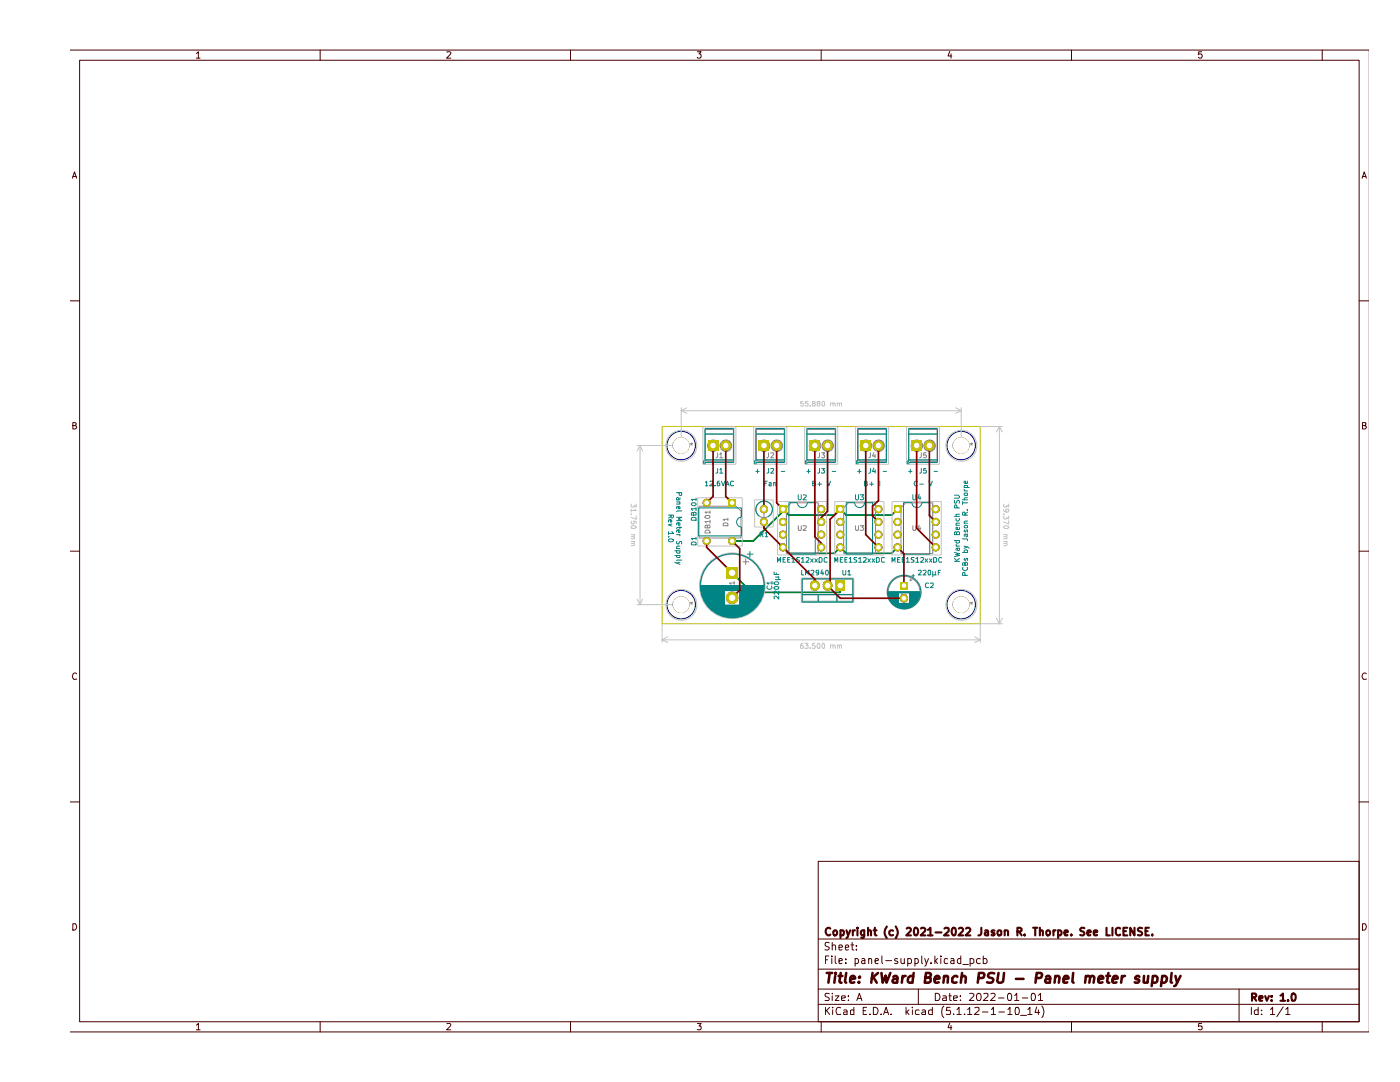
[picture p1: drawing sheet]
<svg xmlns="http://www.w3.org/2000/svg" width="279mm" height="216mm" viewBox="0 0 279 216" stroke-linecap="round" stroke-linejoin="round" font-family="sans-serif">
<g fill="none" stroke="#480000" stroke-width=".2">
<path d="M14.1 10h259M15.9 12h255.3v191.9h-255.3zM39.2 10.7l.4-.4v1.3M39.2 11.6h.7M63.9 10v2M89.2 10.4l.6-.1 .2 .4-.9 .9h.9M113.8 10v2M139.2 10.3h.7l-.4 .5h.3l.1 .2-.1 .5-.5 .1-.1-.2M163.9 10v2M189.5 10.2l-.3 1h.8M189.8 10.8v.8M213.8 10v2"/>
<path d="M239.8 10.3h-.6v.6l.2-.1h.4v.7l-.4 .1-.2-.2M263.9 10v2M14.4 35.6l.5-1.3 .4 1.3M14.5 35.2h.7M271.8 35.6l.5-1.3 .4 1.3M271.9 35.2h.7M14.1 60h1.8M271.2 60h1.9M14.5 84.9h.5l.2-.4-.2-.2h-.5v1.3h.5l.3-.4-.3-.3M271.9 84.9l.6-.1v-.5h-.6v1.3h.5l.3-.4-.4-.3M14.1 110h1.8M271.2 110h1.9"/>
<path d="M15.3 134.5a.58 .58 0 0 0-.8 .1 .58 .58 0 0 0 .1 .8l.1 .2 .6-.1M272.7 134.5a.58 .58 0 0 0-.8 .1 .58 .58 0 0 0 .1 .8l.1 .2 .6-.1M14.1 160h1.8M163.3 171.9h107.9v32h-107.9zM271.2 160h1.9M14.5 184.3h.5a.72 .72 0 0 1 .3 .8 .72 .72 0 0 1-.8 .5zM163.3 197.4h107.9M163.3 193.4h107.9M163.3 187.4h107.9M164.7 191.5h.5M165.4 190.8h-.7v1.5M165.5 198.3h-.8v.5l.6 .3 .2 .3-.2 .2h-.7"/>
<path d="M165.5 188.1h-.8a.61 .61 0 0 0 .1 .7 .61 .61 0 0 0 .6 .2l.1 .3a.6 .6 0 0 1-.9 .2M166 190.8v.1M166 191.3v1M166.1 198.2v.1M166.1 188.7l.2-.1h.4l.1 1M166.1 188v1.6M166.1 198.7v.9M166.7 198.7h.7l-.7 .9h.7M166.7 190.8v1.2l.2 .3M167.4 191.8l.7-.2-.1-.3h-.6v.9h.6M167.4 189.1l.7-.1-.1-.4h-.6v.9h.6M168 199.2l.7-.1-.1-.4h-.6v.2v.7h.6"/>
<path d="M168.7 189.1l.7-.1-.2-.4h-.4l-.1 .8 .2 .2 .4-.1M168.8 192.1v.2M168.8 191.3v.2M169.3 199.6h.1M169.3 198.7v.2M169.8 188.6h.6M170.1 188v1.4l.3 .2M170.7 191.3h.4l.2 .3v.4l-.2 .3-.4-.1M170.7 191.3v1.5M170.9 189.4v.2M170.9 188.6v.2M171 199.6l.5-1.4 .5 1.4"/>
<path d="M171.2 199.2h.6M172 191.3h.5l.1 1M172.6 191.6l-.5 .1-.2 .2 .2 .4 .5-.1M173.4 191.4l.1-.1h.4l.1 1M173.4 191.3v1M174.6 191.8l.7-.2-.2-.3h-.4l-.1 .7 .2 .3 .4-.1M176 190.8v1.2l.2 .3M176.8 191.7h1.1M179.1 191.3a.35 .35 0 0 0-.4 0 .35 .35 0 0 0-.2 .3l.7 .4-.2 .3-.5-.1M179.8 191.3l.1 .9 .4 .1 .2-.2M180.5 191.3v1M181.2 191.3h.5l.2 .3v.4l-.2 .3-.5-.1"/>
<path d="M181.2 191.3v1.5M182.6 191.3h.4l.3 .3v.4l-.3 .3-.4-.1M182.6 191.3v1.5M183.3 197.4v3M184 190.8v1.4l.1 .1M184.5 191.3l.4 1M185.3 191.3l-.5 1.3-.3 .2M185.8 192.1v.2M186.6 190.8v1.5M186.7 198.2a.79 .79 0 0 1 .9 .5 .79 .79 0 0 1-.3 .9h-.6zM186.7 191.7l.4 .6M187.1 191.3l-.5 .6"/>
<path d="M187.8 190.8v.1M187.8 191.3v1M188.2 198.7h.6l.1 .2v.7h-.7v-.4l.7-.1M189.1 191.3h-.4l-.3 .3 .1 .6h.6M189.4 198.7h.5M189.5 198.2v1.3l.1 .1h.3M189.8 191.3h.5l.1 1M190.3 199.2l.8-.1-.1-.4h-.6l-.1 .2 .1 .7h.6M190.4 191.6l-.5 .1-.2 .2 .2 .4 .5-.1M191.7 199.6h.1M191.7 198.7v.2M191.7 191.3h-.4l-.2 .3v.4l.2 .3 .4-.1"/>
<path d="M191.7 190.8v1.5M192.2 192.4h1.1M193.5 198.3h.8l.1 .3-1 1h1M193.6 191.3h.6l.2 .3v.4a.52 .52 0 0 1-.8 .2M193.6 191.3v1.5M195 198.3l.4-.1a.88 .88 0 0 1 .2 1.4h-.5l-.1-.2-.1-.7zM195.6 191.3h-.6l-.1 .3v.4a.52 .52 0 0 0 .7 .2M196.2 191.3h.5l.3 .3v.4l-.3 .3-.5-.1M196.2 190.8v1.5M196.3 198.3h.9v.5l-1 .8h1M197.8 198.3l.5-.1a.36 .36 0 0 1 .2 .6l-.8 .8h.9M199.3 199.1h1.1"/>
<path d="M201.2 198.3l.4-.1a1.04 1.04 0 0 1 .1 1.4h-.4l-.2-.2v-.7zM202.5 198.6l.4-.4v1.4M202.5 199.6h.8M204 199.1h1.1M205.9 198.3l.4-.1a.96 .96 0 0 1 .1 1.4h-.5zM207.2 198.6l.5-.4v1.4M207.2 199.6h.9M247.3 197.4v6.5M271.9 184.3h.5a.72 .72 0 0 1 .2 .8 .72 .72 0 0 1-.7 .5zM14.1 205.9h259M39.2 204.6l.4-.4v1.3M39.2 205.5h.7"/>
<path d="M63.9 203.9v2M89.2 204.3l.6-.1 .2 .4-.9 .9h.9M113.8 203.9v2M139.2 204.2h.7l-.4 .5h.3v.7h-.6M163.3 200.4h107.9M163.9 203.9v2M164.7 201v1.4M164.9 201.6l.7 .8M165.6 201l-.9 .8M166.2 201v.1M166.2 201.5v.9M167.8 201.1a.67 .67 0 0 0-.9 .1 .67 .67 0 0 0 0 .9l.2 .3h.7"/>
<path d="M168.4 201.6l.5-.1 .2 .2v.7h-.7v-.4l.7-.2M170.4 201v1.4h-.6l-.1-.8h.7M172.3 201.7h.5M172.9 201h-.6v1.4h.6M173.6 202.4h.1M174.3 201a.79 .79 0 0 1 .9 .5 .79 .79 0 0 1-.3 .9h-.6zM175.8 202.4h.1M176.3 202.4l.5-1.4 .5 1.4M176.5 202h.7M177.9 202.4h.1M180.8 201v1.4M181 201.9l.4 .5"/>
<path d="M181.4 201.5l-.6 .5M182.1 201v.1M182.1 201.5v.9M183.4 201.6l-.4-.1-.3 .3v.4l.2 .2h.5M184 201.6l.5-.1 .2 .2v.7h-.7v-.4l.7-.2M186.1 201v1.4h-.6l-.2-.2 .1-.6h.7M188.4 200.7a1.74 1.74 0 0 0 0 2.3M189.5 204.1l-.3 1h.8M189.6 201h-.7v.7l.6-.1 .2 .2-.1 .6h-.7M189.8 204.6v.9M190.3 202.4h.1M191 201.4l.4-.4v1.4"/>
<path d="M191 202.4h.8M192.5 202.4h.1M193.1 201.4l.4-.4v1.4M193.1 202.4h.8M194.5 201.1h.9v.5l-.9 .8h.9M196.1 201.9h1.1M197.8 201.4l.5-.4v1.4M197.8 202.4h.9M199.4 201.9h1.1M201.1 201.4l.5-.4v1.4M201.1 202.4h.9M202.7 201.1l.2-.1a.79 .79 0 0 1 .6 .6 .79 .79 0 0 1-.3 .8h-.5z"/>
<path d="M203.7 202.6h1.2M205.1 201.4l.4-.4v1.4M205.1 202.4h.9M206.9 200.9l-.3 1.1h.9M207.2 201.5v.9M207.9 200.7a1.74 1.74 0 0 1 0 2.3M213.8 203.9v2M239.8 204.2h-.6v.6l.6-.1v.7h-.6M249.7 201v1.4M251.1 201v1.4h-.6l-.2-.2 .1-.6h.7M251.8 202.4h.1M251.8 201.6v.1"/>
<path d="M253.5 201.4l.5-.4v1.4M253.5 202.4h.9M256.1 200.9l-1.3 2M256.6 201.4l.4-.4v1.4M256.6 202.4h.8M263.9 203.9v2"/>
</g>
<g fill="none" stroke="#480000" stroke-width=".42">
<path d="M165.7 185.3l-.1-.1a.73 .73 0 0 0-.8 .5 .73 .73 0 0 0 .3 .9h.4l.2-.1M166.3 185.9l.3-.3h.2l.3 .3v.4l-.3 .3-.4-.1zM167.7 185.7l.5-.1 .2 .3-.1 .7h-.6M167.7 185.6v1.6M168.9 185.6l.4 1M169.7 185.6l-.5 1.4-.3 .2M170.2 185.6v1M170.6 185.6l-.4 .3M171.1 185.1v.2M171.1 185.6v1M172.5 185.6l-.1 1.5h-.5M172.5 185.7l-.4-.1-.3 .3v.4l.3 .3h.4"/>
<path d="M173.2 185.8l.2-.2 .4 .2v.8M173.2 185.1v1.5M174.3 185.6h.6M174.6 185.1v1.3l.2 .2h.1M177 184.9a1.84 1.84 0 0 0 0 2.3M178.2 185.7a.52 .52 0 0 0-.7 .2v.4l.1 .3h.6M178.7 184.9a1.74 1.74 0 0 1 0 2.3M180.9 185.3l.2-.2h.4l.3 .4-.9 1.1h.9M182.5 185.3l.2-.2a.82 .82 0 0 1 .6 .8 .82 .82 0 0 1-.6 .7l-.2-.1-.1-.4zM183.8 185.3v-.1a.6 .6 0 0 1 .9 .2l-.1 .4-.9 .8h1M185.2 185.5l.5-.4v1.5M185.2 186.6h.9"/>
<path d="M186.7 186.1h1.2M188.5 185.3l.2-.2 .5 .1 .1 .6-.9 .8h.9M190.3 185.1h.1a1 1 0 0 1 0 1.5h-.1l-.3-.3a.99 .99 0 0 1 .3-1.2zM191.4 185.3l.6-.2 .2 .4-.9 1.1h.9M192.8 185.3l.2-.2h.4l.2 .4-.9 1.1h.9M195.8 185.1v1.1l-.1 .4h-.4M196.6 185.7l.4-.1 .2 .2v.8M197.2 186l-.7 .2 .2 .4h.5M198.5 185.7l-.5-.1-.1 .2 .1 .3 .5 .1v.4h-.6M199.1 185.9l.2-.3 .4 .1 .1 .8-.5 .1-.2-.3zM200.5 185.8l.3-.2 .4 .2v.8M200.5 185.6v1"/>
<path d="M203 185.9l.8-.1 .1-.4-.3-.3h-.6v1.5M203.4 185.9l.5 .7M204.5 186.5v.1M206.2 185.1h.8M206.6 185.1v1.5M207.5 185.8l.2-.2 .4 .2v.8M207.5 185.1v1.5M208.8 185.9l.3-.3h.2l.3 .3v.4l-.3 .3-.4-.1zM210.2 185.6v1M210.7 185.6l-.4 .1-.1 .2M211.2 185.7l.4-.1 .3 .3-.1 .6-.2 .1h-.4M211.2 185.6v1.6"/>
<path d="M212.4 186.1l.7-.1-.1-.4h-.4l-.2 .2v.6l.2 .2h.4M213.8 186.5v.1M216.4 185.2l-.6-.1-.2 .3 .1 .4a.6 .6 0 0 1 .7 .4l-.2 .4h-.6M217 186.1l.7-.1-.2-.4h-.3l-.2 .2v.6l.2 .2h.4M218.3 186.1l.7-.1v-.3l-.5-.1-.2 .2 .1 .8h.6M220.8 185.1v1.5h.7M222 185.1v1.5M223.5 185.3l-.2-.2-.5 .2v1.1a.45 .45 0 0 0 .7 .1M224.2 185.8h.5M225 185.1h-.8v1.5h.8M226.4 185.1v1.5l-.8-1.5v1.5M227.9 185.2l-.6-.1-.2 .3 .2 .4a.6 .6 0 0 1 .6 .4l-.2 .4h-.6"/>
<path d="M228.6 185.8h.4M229.3 185.1h-.7v1.5h.7M230 186.5v.1M249.9 199h.6l.2-.2-.1-.5-.7-.1v1.5M250.2 199l.5 .7M251.3 199.3l.7-.2-.1-.3h-.5l-.1 .1 .1 .8h.5M252.5 198.8l.3 .9 .5-.9M253.8 199.6v.1M253.8 198.8v.1M255.5 198.7l.5-.5v1.5M255.5 199.7h1M257.1 199.6v.1"/>
<path d="M257.8 198.3l.4-.1a.96 .96 0 0 1 .1 1.5l-.5-.1z"/>
</g>
<g fill="none" stroke="#480000" stroke-width=".51">
<path d="M165 194.1h1.1M165.6 194.1l-.3 2M166.7 194.7l-.2 1.4M166.8 194.1v.2M167.4 194.7h.7M167.8 194.1l-.3 1.7 .1 .2 .4 .1M168.9 194.1l-.3 1.7 .3 .3M169.6 195.4l1.1-.2-.3-.5-.6 .2-.2 .9 .3 .3 .6-.1M171.4 195.9v.2M171.6 194.9l.1 .1h-.3l.2-.1-.1 .2M174.1 194.1l-.2 2M174.3 195l.7 1.1"/>
<path d="M175.2 194.1l-1.2 1.1M175.9 194.1l.3 2 .6-1.5 .1 1.5 .8-2M178.3 194.9l.2-.2h.4l.1 .2v1.2M179.1 195.2l-.7 .1-.3 .4 .1 .3 .2 .1 .6-.1M180.1 194.7l-.1 1.4M180.7 194.7h-.2l-.4 .5M182.3 194.9a.6 .6 0 0 0-1.1 .3v.7a.64 .64 0 0 0 .9 .1M182.3 194.1l-.2 2M184.6 195.1l1-.1 .1-.4a.34 .34 0 0 0-.2-.5h-.7l-.3 2h.8l.3-.2 .1-.7-.4-.1M186.5 195.4l1-.2-.2-.5-.6 .2-.2 .9 .2 .3 .6-.1M188.4 195l.3-.3h.3l.2 .2-.1 1.2M188.4 194.7l-.1 1.4"/>
<path d="M191.1 194.9l-.2-.2h-.3l-.6 .5v.7l.4 .2 .5-.1M191.9 195l.3-.3 .5 .2v1.2M192 194.1l-.3 2M195.2 195.2l1-.1 .3-.6-.1-.2-.3-.2h-.7l-.3 2M198.4 194.2a.86 .86 0 0 0-1.2 .4l.1 .4 .9 .3 .1 .2-.2 .4a1.02 1.02 0 0 1-1.1 .1M199.3 194.1l-.3 1.6 .2 .3a.72 .72 0 0 0 1-.3l.2-1.6M202.7 195.3h1.6M206.7 195.2l1-.1 .3-.6-.1-.2-.2-.2h-.8l-.3 2M208.8 194.9l.2-.2h.4l.1 .2v1.2M209.6 195.2l-.9 .2-.1 .3 .1 .3 .1 .1 .7-.1M210.6 195l.3-.3h.3l.2 .2-.1 1.2M210.6 194.7l-.1 1.4"/>
<path d="M212.2 195.4l1-.2-.2-.5h-.4l-.2 .2-.2 .9v.2l.3 .1 .5-.1M214.2 194.1l-.2 1.7 .3 .3M216.7 195l.3-.3h.3l.2 .2-.1 1.2M216.7 194.7l-.2 1.4M217.6 195.1l.2-.4h.4l.1 .2-.1 1.2M219.2 195.4l1-.2-.3-.5-.6 .2-.1 .9 .2 .3 .6-.1M220.8 194.7h.7M221.2 194.1l-.2 1.7v.2l.4 .1M222.1 195.4l1-.2-.3-.5h-.4l-.2 .2-.2 .9 .2 .3 .6-.1M223.9 194.7l-.2 1.4M224.5 194.7l-.4 .2-.2 .3M227.4 194.9l-.2-.2h-.3l-.4 .4 .1 .2 .7 .2 .1 .2-.2 .3h-.7"/>
<path d="M228.3 194.7l-.1 1.3 .5 .1 .4-.2M229.2 194.7l-.2 1.4M230.1 194.9l.6-.2 .3 .5-.2 .8h-.8M230.1 194.7l-.3 2.1M232 194.9l.1-.2h.5l.3 .5-.1 .5a.72 .72 0 0 1-1 .3M232 194.7l-.3 2.1M233.8 194.1l-.1 1.9 .2 .1M234.6 194.7l.3 1.4M235.6 194.7l-.9 1.9-.4 .2"/>
</g>
<g fill="#848400">
<path d="M141 107.1a.8 .8 0 0 1 .8 .9 .8 .8 0 0 1-.8 .8z"/>
<path d="M140.5 107.4l.5-.3v1.7a.8 .8 0 0 1-.7-.5 .8 .8 0 0 1 .2-.9z"/>
<path d="M144.9 113.1h2.4v2.4h-2.4z"/>
<path d="M145.3 99.6h1.6v1.5h-1.6z"/>
<path d="M141 99.5a.8 .8 0 0 1 .8 .8 .8 .8 0 0 1-.8 .8z"/>
<path d="M140.5 99.8l.5-.3v1.6a.8 .8 0 0 1-.7-.5 .8 .8 0 0 1 .2-.8z"/>
<path d="M141.3 87.9h2v2h-2z"/>
<path d="M146.1 107.1a.8 .8 0 0 1 .8 .8 .8 .8 0 0 1-.8 .9z"/>
<path d="M145.5 107.4l.6-.3v1.7a.8 .8 0 0 1-.7-.5 .8 .8 0 0 1 .1-.9z"/>
<path d="M152.5 103.3a.8 .8 0 0 1 .8 .8 .8 .8 0 0 1-.8 .8z"/>
<path d="M151.9 103.6l.6-.3v1.6a.8 .8 0 0 1-.8-.5 .8 .8 0 0 1 .2-.8z"/>
<path d="M155.5 100.8h1.5v1.6h-1.5z"/>
<path d="M155.7 103.6a.8 .8 0 0 1 .9-.2 .8 .8 0 0 1 .5 .7h-1.6z"/>
<path d="M155.5 104.1h1.6a.8 .8 0 0 1-.8 .8 .8 .8 0 0 1-.8-.8z"/>
<path d="M151.4 87.9h2.1v2h-2.1z"/>
<path d="M161.6 87.9h2v2h-2z"/>
<path d="M163.3 108.7a.8 .8 0 0 1 .9-.2 .8 .8 0 0 1 .5 .7h-1.6z"/>
<path d="M163.1 109.2h1.6a.8 .8 0 0 1-.8 .8 .8 .8 0 0 1-.8-.8z"/>
<path d="M163.3 106.1a.8 .8 0 0 1 .9-.2 .8 .8 0 0 1 .5 .8h-1.6z"/>
<path d="M163.1 106.7h1.6a.8 .8 0 0 1-.8 .8 .8 .8 0 0 1-.8-.8z"/>
<path d="M155.7 106.1a.8 .8 0 0 1 .9-.2 .8 .8 0 0 1 .5 .8h-1.6z"/>
<path d="M155.5 106.7h1.6a.8 .8 0 0 1-.8 .8 .8 .8 0 0 1-.8-.8z"/>
<path d="M155.7 108.7a.8 .8 0 0 1 .9-.2 .8 .8 0 0 1 .5 .7h-1.6z"/>
<path d="M155.5 109.2h1.6a.8 .8 0 0 1-.8 .8 .8 .8 0 0 1-.8-.8z"/>
<path d="M179.6 116.1h1.6v1.5h-1.6z"/>
<path d="M166.8 115.8h1.8v2.1h-1.8z"/>
<path d="M164.2 116.9h1.9a.95 .95 0 0 1-.9 1 .95 .95 0 0 1-1-1z"/>
<path d="M164.5 116.1a.95 .95 0 0 1 1-.2 .95 .95 0 0 1 .6 .9h-1.9z"/>
<path d="M164.2 116.8h1.9v.1h-1.9z"/>
<path d="M161.7 116.9h1.9a.95 .95 0 0 1-1 1 .95 .95 0 0 1-.9-1z"/>
<path d="M161.9 116.1a.95 .95 0 0 1 1.1-.2 .95 .95 0 0 1 .6 .9h-1.9z"/>
<path d="M161.7 116.8h1.8v.1h-1.8z"/>
<path d="M171.8 87.9h2v2h-2z"/>
<path d="M181.9 87.9h2.1v2h-2.1z"/>
<path d="M163.3 103.6a.8 .8 0 0 1 .9-.2 .8 .8 0 0 1 .5 .7h-1.6z"/>
<path d="M163.1 104.1h1.6a.8 .8 0 0 1-.8 .8 .8 .8 0 0 1-.8-.8z"/>
<path d="M163.3 101a.8 .8 0 0 1 .9-.1 .8 .8 0 0 1 .5 .7h-1.6z"/>
<path d="M163.1 101.6h1.6a.8 .8 0 0 1-.8 .8 .8 .8 0 0 1-.8-.8z"/>
<path d="M167.1 108.7a.8 .8 0 0 1 .9-.2 .8 .8 0 0 1 .5 .7h-1.6z"/>
<path d="M166.9 109.2h1.6a.8 .8 0 0 1-.8 .8 .8 .8 0 0 1-.8-.8z"/>
<path d="M167.1 106.1a.8 .8 0 0 1 .9-.2 .8 .8 0 0 1 .5 .8h-1.6z"/>
<path d="M166.9 106.7h1.6a.8 .8 0 0 1-.8 .8 .8 .8 0 0 1-.8-.8z"/>
<path d="M167.1 103.6a.8 .8 0 0 1 .9-.2 .8 .8 0 0 1 .5 .7h-1.6z"/>
<path d="M166.9 104.1h1.6a.8 .8 0 0 1-.8 .8 .8 .8 0 0 1-.8-.8z"/>
<path d="M166.9 100.8h1.6v1.6h-1.6z"/>
<path d="M174.8 101a.8 .8 0 0 1 .8-.1 .8 .8 0 0 1 .5 .7h-1.6z"/>
<path d="M174.5 101.6h1.6a.8 .8 0 0 1-.8 .8 .8 .8 0 0 1-.8-.8z"/>
<path d="M174.8 103.6a.8 .8 0 0 1 .8-.2 .8 .8 0 0 1 .5 .7h-1.6z"/>
<path d="M174.5 104.1h1.6a.8 .8 0 0 1-.8 .8 .8 .8 0 0 1-.8-.8z"/>
<path d="M174.8 106.1a.8 .8 0 0 1 .8-.2 .8 .8 0 0 1 .5 .8h-1.6z"/>
<path d="M174.5 106.7h1.6a.8 .8 0 0 1-.8 .8 .8 .8 0 0 1-.8-.8z"/>
<path d="M174.8 108.7a.8 .8 0 0 1 .8-.2 .8 .8 0 0 1 .5 .7h-1.6z"/>
<path d="M174.5 109.2h1.6a.8 .8 0 0 1-.8 .8 .8 .8 0 0 1-.8-.8z"/>
<path d="M178.4 100.8h1.5v1.6h-1.5z"/>
<path d="M178.6 108.7a.8 .8 0 0 1 .8-.2 .8 .8 0 0 1 .5 .7h-1.6z"/>
<path d="M178.3 109.2h1.6a.8 .8 0 0 1-.8 .8 .8 .8 0 0 1-.8-.8z"/>
<path d="M186.2 108.7a.8 .8 0 0 1 .9-.2 .8 .8 0 0 1 .4 .7h-1.6z"/>
<path d="M185.9 109.2h1.6a.8 .8 0 0 1-.8 .8 .8 .8 0 0 1-.8-.8z"/>
<path d="M178.6 103.6a.8 .8 0 0 1 .8-.2 .8 .8 0 0 1 .5 .7h-1.6z"/>
<path d="M178.3 104.1h1.6a.8 .8 0 0 1-.8 .8 .8 .8 0 0 1-.8-.8z"/>
<path d="M186.2 106.1a.8 .8 0 0 1 .9-.2 .8 .8 0 0 1 .4 .8h-1.6z"/>
<path d="M185.9 106.7h1.6a.8 .8 0 0 1-.8 .8 .8 .8 0 0 1-.8-.8z"/>
<path d="M178.6 106.1a.8 .8 0 0 1 .8-.2 .8 .8 0 0 1 .5 .8h-1.6z"/>
<path d="M178.3 106.7h1.6a.8 .8 0 0 1-.8 .8 .8 .8 0 0 1-.8-.8z"/>
<path d="M186.2 103.6a.8 .8 0 0 1 .9-.2 .8 .8 0 0 1 .4 .7h-1.6z"/>
<path d="M185.9 104.1h1.6a.8 .8 0 0 1-.8 .8 .8 .8 0 0 1-.8-.8z"/>
<path d="M186.2 101a.8 .8 0 0 1 .9-.1 .8 .8 0 0 1 .4 .7h-1.6z"/>
<path d="M185.9 101.6h1.6a.8 .8 0 0 1-.8 .8 .8 .8 0 0 1-.8-.8z"/>
<circle cx="135.9" cy="120.7" r="1.65"/>
<circle cx="146.1" cy="119.3" r="1.23"/>
<circle cx="135.9" cy="88.9" r="1.65"/>
<circle cx="144.8" cy="88.9" r="1.06"/>
<circle cx="152.5" cy="101.6" r=".8"/>
<circle cx="155" cy="88.9" r="1.06"/>
<circle cx="165.2" cy="88.9" r="1.06"/>
<circle cx="191.8" cy="120.7" r="1.65"/>
<circle cx="180.4" cy="119.4" r=".8"/>
<circle cx="191.8" cy="88.9" r="1.65"/>
<circle cx="175.3" cy="88.9" r="1.06"/>
<circle cx="185.5" cy="88.9" r="1.06"/>
</g>
<path d="M146.1 114.3l3.9 3.9h17.6l.1-1.4M156.3 109.2l1.2 1.2h9l1.2-1.2 1.2 1.2h9l1.2-1.2M179.1 101.6l-1.2 1.2h-9l-1.2-1.2-1.2 1.2h-9l-1.2-1.2v.4l-6 5.9h-4.2" fill="none" stroke="#008400" stroke-width=".34"/>
<path d="M132.1 85.1h63.5v39.4h-63.5z" fill="none" stroke="#c2c200" stroke-width=".2"/>
<g fill="none" stroke="#000084" stroke-width=".2">
<circle cx="135.9" cy="88.9" r="2.84"/>
<circle cx="191.8" cy="88.9" r="2.84"/>
<circle cx="135.9" cy="120.7" r="2.84"/>
<circle cx="191.8" cy="120.7" r="2.84"/>
</g>
<g fill="none" stroke="#c2c2c2" stroke-width=".2">
<path d="M127.7 88.9v31.7M127.7 88.9l-.6 1.1M127.7 88.9l.5 1.1M135.9 82h55.9M135.9 81.4v7.5h-8.8M135.9 82l1.1 .5M137 81.4l-1.1 .6M139.2 99.3h8.9v9.7h-8.9zM140.3 85.2h6.6v7.4h-6.6zM150.4 85.2h6.6v7.4h-6.6zM150.6 99.7h3.7v5.5h-3.7zM160.2 80.1h-.4l-.1 .4 .5-.1 .1 .2-.1 .4-.5-.1"/>
<path d="M160.6 85.2h6.6v7.4h-6.6zM161.3 80.1h-.5l-.1 .4h.6v.4h-.6M161.7 80.9v.1M162.3 80.5l-.2-.2 .1-.2h.4v.3l-.4 .1-.1 .2 .1 .3h.4l.1-.3-.2-.2M163.3 80.5l-.3-.2 .2-.2h.3l.1 .3-.6 .3 .2 .3 .4-.1v-.3l-.1-.1M164.1 80.1h.4l.1 .2-.1 .7h-.4v-.1zM165.7 80.5l.5-.1 .1 .6M165.7 80.4v.6M166.3 80.5h.4v.5M167.1 80.5l.4-.1v.6M167.1 80.4v.6M167.5 80.5l.5-.1v.6"/>
<path d="M170.7 85.2h6.6v7.4h-6.6zM180.9 85.2h6.6v7.4h-6.6zM190.7 81.4l1.1 .6M191.8 81.4v7.5M191.8 82l-1.1 .5M195.6 85.1h4.4M199.4 85.1v39.4M199.4 85.1l-.5 1.1M199.4 85.1l.6 1.1M126 102.6h.1M126 105.1a.63 .63 0 0 1 1 .1 .54 .54 0 0 1-.6 .3 .54 .54 0 0 1-.4-.4zM126 101.6v.6"/>
<path d="M126 106.7h.6M126 108h.6M126 100.6v.6h.5v-.4l.5 .4v-.6M126 104v.5h.5v-.5l.5 .1v.4M126.5 107.1l.1 .2-.1 .2h-.5M126.5 108.5h.1l-.1 .4h-.5M126.5 106.7l.1 .2-.1 .2h-.5M126.5 108l.1 .3-.1 .2h-.5M126.6 101.6l.4 .3h-1M127 103v.6l-1-.4M127.1 119.5l.6 1.1M128.2 119.5l-.5 1.1"/>
<path d="M155.2 100.1h9.8v10.6h-9.8zM159.9 115.3h10.5v4.9h-10.5zM166.6 100.1h9.8v10.6h-9.8zM178 100.1h9.8v10.6h-9.8zM200.3 101.7l.1 .3 .7 .2 .2-.3-.1-.3-.5 .1v.3l.2 .2M200.3 102.6h.1M200.3 106.7h.7M200.3 108h.7M200.4 100.6v.6h.4l.1-.4 .4 .4v-.6M200.4 103v.5h.4l.1-.2 .4 .2v-.5M200.4 105a.58 .58 0 0 1 .9 .2 .58 .58 0 0 1-1 0zM200.8 107.1l.2 .2-.1 .2h-.6"/>
<path d="M200.8 108.5h.2l-.2 .4h-.5M200.9 106.7l.1 .2-.2 .2h-.5M200.9 108l.1 .3-.2 .2h-.5M201.3 103.9v.7l-1-.5M127.1 120.6h8.8M132.1 127.7h63.5M132.1 124.5v3.7M132.1 127.7l1.1 .5M133.2 127.1l-1.1 .6M160.2 128.4h-.2l-.3 .4 .1 .6h.4v-.6h-.4l-.1 .1M160.7 128.4h.6l-.4 .4 .4 .1v.4h-.6M161.7 129.3v.1"/>
<path d="M162.6 128.4h-.4l-.1 .5 .5-.1v.6l-.5-.1M163.3 128.4l.3 .2-.1 .8a.54 .54 0 0 1-.5-.4 .54 .54 0 0 1 .3-.6zM164.2 128.4h.2l.2 .2-.1 .8h-.4v-.2v-.6zM165.7 128.8l.4-.1 .2 .2v.5M165.7 128.7v.7M166.3 128.9v-.2l.4 .2v.5M167.1 128.8h.4v.6M167.1 128.7v.7M167.5 128.9l.2-.2 .3 .1v.6M194.5 127.1l1.1 .6M195.6 127.7l-1.1 .5M198.9 123.4l.5 1.1"/>
<path d="M200 124.5h-4.4v3.7M200 123.4l-.6 1.1"/>
<circle cx="136" cy="88.9" r="3.1"/>
<circle cx="191.9" cy="88.9" r="3.1"/>
<circle cx="146.1" cy="116.9" r="6.6"/>
<circle cx="180.4" cy="118.2" r="3.4"/>
<circle cx="136" cy="120.7" r="3.1"/>
<circle cx="191.9" cy="120.7" r="3.1"/>
</g>
<g fill="none" stroke="#848484" stroke-width=".2">
<path d="M134.3 88.9h.5l.1-.3-.1-.2h-.5v.9M134.6 88.9l.3 .4M135.4 88.8h.3M135.8 88.4h-.4v.9h.4M136.3 88.8h.2M136.7 88.4h-.4v.9M137 88.5h.5M137.1 88.8l.1-.2 .2 .2M137.2 88.4v.2M137.8 88.5h.4M137.9 88.8l.1-.2 .1 .2M138 88.4v.2"/>
<path d="M140.8 85.7h5.6v6.4h-5.2l-.4-.3zM140.8 86.6h5.6M140.8 91.8h5.6M143 88.1l-1.6 1.5M143.1 88.2l-1.5 1.5M143.2 90.3v.9l-.3 .2M143.7 90.7l.2-.4v1.1M143.7 91.4h.5M145.5 88.1l-1.5 1.5M145.7 88.2l-1.5 1.5M150.9 85.7h5.6v6.4h-5.1l-.5-.3zM150.9 86.6h5.6"/>
<path d="M150.9 91.8h5.6M153.1 88.1l-1.5 1.5M153.3 88.2l-1.5 1.5M153.4 90.3v.9l-.4 .2M153.8 90.4l.4-.1 .2 .2-.6 .9h.6M155.7 88.1l-1.6 1.5M155.8 88.2l-1.5 1.5M161.1 85.7h5.6v6.4h-5.2l-.4-.3zM161.1 86.6h5.6M161.1 91.8h5.6M163.3 88.1l-1.5 1.5M163.5 88.2l-1.6 1.5"/>
<path d="M163.5 90.3v.9l-.3 .2M164 90.3h.6l-.4 .5h.3l.1 .4-.2 .2-.4-.1M165.8 88.1l-1.5 1.5M166 88.2l-1.5 1.5M171.3 85.7h5.5v6.4h-5.1l-.4-.3zM171.3 86.6h5.5M171.3 91.8h5.5M173.5 88.1l-1.6 1.5M173.6 88.2l-1.5 1.5M173.7 90.3v.9l-.3 .2M174.4 90.3l-.3 .7h.6M174.6 90.7v.7"/>
<path d="M176 88.1l-1.5 1.5M176.2 88.2l-1.6 1.5M181.4 85.7h5.6v6.4h-5.2l-.4-.3zM181.4 86.6h5.6M181.4 91.8h5.6M183.6 88.1l-1.5 1.5M183.8 88.2l-1.5 1.5M183.9 90.3v.9l-.4 .2M184.8 90.3h-.4l-.1 .5h.5l.1 .4-.2 .2-.4-.1M186.2 88.1l-1.6 1.5M186.3 88.2l-1.5 1.5M190.2 88.9h.4l.2-.3-.1-.2h-.5v.9"/>
<path d="M190.5 88.9l.3 .4M191.2 88.8h.4M191.7 88.4h-.5v.9h.5M192.2 88.8h.2M192.6 88.4h-.4v.9M192.9 88.5h.5M193 88.8l.1-.2 .2 .2M193.1 88.4v.2M193.7 88.5h.4M193.8 88.8l.1-.2 .1 .2M193.9 88.4v.2M139.5 101h7.4l1 .9v5.5h-8.4z"/>
<path d="M140.8 105.9a.54 .54 0 0 1 .6-.1 .54 .54 0 0 1 .3 .5h-1zM140.8 103l.7-.1 .2 .3a.58 .58 0 0 1-1-.1zM141.2 105l.2-.3h.1l.2 .3v.3h-1l.1-.5h.3l.1 .5M141.7 104.1h-1l.2 .3M141.7 102.2h-1l.2 .2M141.7 101.9v.5M141.7 103.8v.6M144.3 104.5l.5-.2 .4 .1 .1 .5h-1zM145.3 103.6h-1l.3 .3M145.3 103.4v.5M145.7 116.9l-.1 .5 .4 .2 .5-.2-.1-.5M146.5 116.3h-.9l.3 .3"/>
<path d="M146.5 116v.6M148.2 112.1h1.3M148.8 111.4v1.3M152.5 101.6v2.5M157.9 100.3h5.4v10.2h-6.4v-9.2zM159.3 104.9l.1 .9h.4l.1-.9M160.2 115.6h10v4.4h-10zM160.2 118.7h10M160.3 105l.5-.1 .1 .3-.7 .6h.7M163.3 118.7v1.3M167 118.7v1.3M169.3 100.3h5.4v10.2h-6.3v-9.2z"/>
<path d="M170.7 104.9l.1 .9h.5v-.9M171.7 104.9h.7l-.4 .3 .4 .2v.3l-.2 .1-.5-.1M180 119.5l-.1 .5 .4 .1 .5-.1-.1-.5M180.7 100.3h5.5v10.2h-6.4v-9.2zM180.8 118.5v.7l-.7-.7-.2 .1 .1 .5M181.5 115.7h.6M181.8 115.4v.6M182.2 104.9l.1 .9h.4l.1-.9M183.4 104.8l-.2 .7h.6M183.6 105.2v.6M134.3 120.6h.5l.1-.2-.1-.3h-.5v1M134.6 120.6l.3 .5"/>
<path d="M135.4 120.6h.3M135.8 120.1h-.4v1h.4M136.3 120.6h.2M136.7 120.1h-.4v1M137 120.2h.5M137.1 120.6l.1-.3 .2 .3M137.2 120.1v.2M137.8 120.2h.4M137.9 120.6l.1-.3 .1 .3M138 120.1v.2M190.2 120.6h.4l.2-.2-.1-.3h-.5v1M190.5 120.6l.3 .5"/>
<path d="M191.2 120.6h.4M191.7 120.1h-.5v1h.5M192.2 120.6h.2M192.6 120.1h-.4v1M192.9 120.2h.5M193 120.6l.1-.3 .2 .3M193.1 120.1v.2M193.7 120.2h.4M193.8 120.6l.1-.3 .1 .3M193.9 120.1v.2"/>
<circle cx="142.3" cy="88.9" r="1.14"/>
<circle cx="144.9" cy="88.9" r="1.14"/>
<circle cx="152.5" cy="88.9" r="1.14"/>
<circle cx="155" cy="88.9" r="1.14"/>
<circle cx="162.7" cy="88.9" r="1.14"/>
<circle cx="165.2" cy="88.9" r="1.14"/>
<circle cx="172.8" cy="88.9" r="1.14"/>
<circle cx="175.4" cy="88.9" r="1.14"/>
<circle cx="183" cy="88.9" r="1.14"/>
<circle cx="185.5" cy="88.9" r="1.14"/>
<circle cx="146.1" cy="116.9" r="6.3"/>
<circle cx="152.5" cy="101.6" r="1.65"/>
<circle cx="180.4" cy="118.2" r="3.2"/>
</g>
<g fill="none" stroke="#008484" stroke-width=".2">
<path d="M135 98.3h1v.5l-.3 .1-.2-.6M135.1 99.7l-.1-.3 .2-.2 .2 .2v.3M135.7 99.3l-.1 .4h-.6M138.9 99.7h-.9l.2 .2M138.9 99.4v.5M140.4 91.9v.6h.5M140.7 85.5h5.7v6.8h-5.7zM140.7 86.6h5.7M140.7 91.8h5.7M140.8 96.3l.2-.3v.9M140.8 96.9h.5M141.7 96.1l.4-.1 .2 .3-.7 .6h.7"/>
<path d="M142.7 96.9h.1M143.2 93.5v.8l-.3 .1M143.6 96l-.5 .2v.7h.6v-.5h-.4l-.2 .1M143.7 93.7l.2-.2v.9M143.7 94.4h.5M144 96l.3 .9 .4-.9M144.8 96.9l.4-.9 .3 .9M144.9 96.7h.5M146.4 96.1l-.5-.1-.1 .4 .1 .5h.5M150.6 91.9v.6h.4M150.8 94.1h.7M150.8 85.5h5.8v6.8h-5.8z"/>
<path d="M150.8 86.6h5.8M150.8 91.8h5.8M151.2 93.6v.8M152.6 96.4h.4M153.1 96h-.5v.9M153.4 93.5v.8l-.4 .1M153.5 96.4h.4v.5h-.4v-.3l.4-.1M153.8 93.6l.5-.1 .1 .1-.6 .8h.6M154.4 96.4l.2-.1 .2 .1v.5M154.4 96.3v.6M155.9 94.1h.7M159.3 98.7v.9l.2 .1 .4-.1v-.9"/>
<path d="M160.3 98.8l.4-.1 .2 .3-.7 .7h.7M160.8 91.9v.6h.4M161 94.1h.7M161 85.5h5.8v6.8h-5.8zM161 86.6h5.8M161 91.8h5.8M161.3 93.6v.8M162.2 96.4h.4l.1-.3-.5-.1v.9h.5l.1-.3-.3-.2M163.2 96.6h.8M163.5 93.5v.8l-.3 .1M163.5 96.2v.7M164 93.5h.6l-.4 .3 .4 .2-.1 .4-.5-.1"/>
<path d="M165.1 96l.3 .9 .3-.9M166.1 94.1h.7M170.7 98.7v.9l.2 .1 .4-.1v-.9M170.9 91.9v.6h.4M171.2 94.1h.6M171.2 85.5h5.7v6.8h-5.7zM171.2 86.6h5.7M171.2 91.8h5.7M171.5 93.6v.8M171.7 98.7h.7l-.4 .4 .4 .2v.3l-.3 .1h-.4M172.5 96.4h.4l.1-.3-.5-.1v.9h.5l.1-.3-.2-.2M173.5 96.6h.8"/>
<path d="M173.7 93.5v.8l-.3 .1M174 96.2v.7M174.4 93.4l-.3 .7h.6M174.6 93.7v.7M175.6 96v.9M176.2 94.1h.7M181.1 91.9v.6h.4M181.3 94.1h.7M181.3 85.5h5.8v6.8h-5.8zM181.3 86.6h5.8M181.3 91.8h5.8M181.7 93.6v.8"/>
<path d="M182.2 98.7v.9l.1 .1 .5-.1v-.9M183.1 96.1l-.4-.1a.55 .55 0 0 0 0 .9h.4M183.4 98.6l-.2 .8h.6M183.5 96.6h.8M183.6 99.1v.6M183.9 93.5v.8l-.4 .1M184.8 93.5h-.4l-.1 .4 .4-.1 .2 .2-.1 .4-.5-.1M185.4 96l.3 .9 .4-.9M186.4 94.1h.7M190.5 99.8v.5l.1 .1 .3-.1 .2-.5 .3 .1v.5M190.5 98.8h.7l.3 .3-.2 .3h-.8M192.1 99.7h1"/>
<path d="M192.4 97.6l.2 .4M192.4 98h.7M192.4 97.3h1M192.5 98.4h.5l.1 .4-.5 .1-.2-.2zM192.5 97.3v-.4h.5l.1 .4M193.1 99.3h-.5l-.2 .2 .1 .2M193.1 96v.4h-.6l-.1-.3 .3-.1 .1 .4M133.4 102.8h1l-.1 .5-.2 .1-.2-.2v-.4M133.4 107.1h.1M133.4 107.7a.63 .63 0 0 1 1 .2 .7 .7 0 0 1-1 0zM133.4 106.1v.6M133.7 103.7l.1 .5 .3-.1-.2-.4h-.3l-.2 .1v.3"/>
<path d="M133.9 103l-.5 .4M134.1 104.6l-.7 .1 .7 .3M134.1 106.1l.3 .3h-1M134.7 109.9h1v.4h-.6v-.4M134.7 110.8h1v.4l-.5 .1-.2-.2 .1-.3M134.7 112.2l1 .4M135 103.2h1l-.6 .3 .6 .4h-1M135 100.2h.7M135 106.7h.7M135 109.5h.7M135.1 108l-.1 .4 .2 .1h.2l.3-.5 .3 .1v.4M135.4 101.1v.4h.3v-.4h-.6v.4"/>
<path d="M135.4 104.3v.5l.3-.1-.1-.4h-.4l-.2 .2 .1 .2M135.4 105.7v.6l.3-.1-.1-.5h-.4l-.2 .2 .1 .3M135.5 106.7l.2 .2M135.6 100.2l.1 .4h-.7M135.7 109h-.5l-.2 .1 .2 .4M135.7 105.1v.4M135.7 112.2l-.7 .2M136 101.9h-.8l-.2 .2M136 105.2h-.8l-.2 .3M136 111.8h-1M138 108.3l.4-.2 .4 .1 .1 .5h-.9zM138 100.5l.1-.2h.6l.2 .2a.47 .47 0 0 1-.5 .4 .47 .47 0 0 1-.4-.4z"/>
<path d="M138.1 103.3h.7l.1 .5h-.9zM138.4 102.4l.2-.2 .3 .1v.5h-.9l.1-.5 .3 .1v.4M138.9 107.4h-.9l.2 .3M138.9 101.5h-.9l.2 .4M138.9 101.3v.6M138.9 107.2v.5M139.8 117.3h12.7M139.8 117.2h12.7M139.8 117.1h12.7M139.8 117h12.7M139.8 116.9h12.7M139.8 116.8h12.7"/>
<path d="M139.8 117.9h4.9M139.8 117.9h12.6M139.8 117.5h12.6M139.8 117.4h12.6M139.8 117.8h12.6M139.8 117.7h12.6M139.8 117.6h12.6M139.9 118.1h4.8M139.9 118.2h4.8M139.9 118.3h4.8M139.9 118h4.8M140 118.4h4.7"/>
<path d="M140 118.5h4.7M140 118.6h4.7M140.1 118.7h4.6M140.1 118.8h4.6M140.1 118.9h4.6M140.2 119h4.5M140.2 119.1h4.5M140.3 119.2h4.4M140.3 119.3h4.4M140.3 119.4h4.4M140.3 119.5h4.4M140.4 119.6h4.3"/>
<path d="M140.4 119.7h4.3M140.5 119.8h4.2M140.6 119.9h4.1M140.6 120h4.1M147.5 118.1h4.8M147.5 118.2h4.8M147.5 118.3h4.8M147.5 118.4h4.7M147.5 118.5h4.7M147.5 118.6h4.7M147.5 118.7h4.6M147.5 118.8h4.6"/>
<path d="M147.5 118.9h4.6M147.5 119h4.5M147.5 119.1h4.5M147.5 119.2h4.4M147.5 119.3h4.4M147.5 119.4h4.4M147.5 119.5h4.4M147.5 119.6h4.3M147.5 119.7h4.3M147.5 119.8h4.2M147.5 119.9h4.1M147.5 120h4.1"/>
<path d="M147.5 118h4.8M147.5 117.9h4.9M148 103.1v-1.8h-8.6v5.6h8.6v-1.7M148 103.2a1 1 0 0 0-1 1 1 1 0 0 0 1 1M149.1 110.6h1.2M149.7 110v1.3M151.5 103a1.66 1.66 0 0 1-.2-2.5 1.66 1.66 0 0 1 2.5 .1 1.66 1.66 0 0 1-.5 2.5M151.7 106.7l.5-.1v-.4h-.5v.9M151.9 106.7l.4 .4M152.7 106.4l.3-.2v.9M152.7 107.1h.5M153.1 116.9a.47 .47 0 0 0 .5 .7 .47 .47 0 0 0 .4-.7"/>
<path d="M154.1 116.3h-1.1l.3 .3M154.1 116v.6M154.5 117.2a.52 .52 0 0 1 .5-.2 .52 .52 0 0 1 .4 .4 .52 .52 0 0 1-.5 .2 .52 .52 0 0 1-.4-.4zM154.5 116.2a.52 .52 0 0 1 .5-.1 .52 .52 0 0 1 .4 .4 .52 .52 0 0 1-.5 .2 .52 .52 0 0 1-.4-.5zM154.5 114.1v.5h.9M154.7 115.1h.6v.6M154.7 115.7h1.1M154.9 114.3v.3M155.2 112.2v-.9l.2 .6 .4-.6v.9M155.4 119v.5l-.5-.5h-.4l.1 .5M155.4 117.9v.7l-.7-.7-.2 .2 .1 .4M155.4 115.1h-.1"/>
<path d="M156.3 111.7h.3M156.8 111.3h-.5v.9h.5M157.2 111.7h.3M157.6 111.3h-.4v.9h.4M158 111.5l.3-.2v.9M158 112.2h.6M159.1 100.2h-1.6v10.4h5.2v-10.4h-1.6M159.1 100.3a1 1 0 0 0 1 1 1 1 0 0 0 1-1M159.6 111.3h-.5l-.1 .1 .1 .3 .4 .1v.4h-.5M159.9 111.5l.3-.2v.9M159.9 112.2h.6M160 113.8v.9h.4"/>
<path d="M160.1 115.5h10.1v4.6h-10.1zM160.1 118.6h10.1M160.8 114.7v-.9l.3 .7 .3-.7v.9M160.9 111.3h.4l.1 .4-.6 .5h.6M161.8 111.5l.5 .7M161.9 113.9l.5-.1v.2l-.5 .7h.5M162.3 111.5l-.5 .7M162.6 111.5l.5 .7M163.1 111.5l-.5 .7M163.3 118.6v1.5M163.4 114.2l-.2 .2-.3-.1v-.4h.5v.7l-.4 .1M163.5 111.3h.4l.2 .1v.6l-.2 .2h-.4z"/>
<path d="M164.1 113.7l-.3 .7h.6M164.2 114v.7M164.8 113.9l.1-.1a.47 .47 0 0 1 .4 .5 .47 .47 0 0 1-.4 .4l-.2-.3zM165.1 111.3h-.5l-.1 .1v.6l.1 .2 .5-.1M166.6 112.2v-.9l.2 .6 .4-.6v.9M167 118.6v1.5M167.7 111.7h.3M168.2 113.8l.1 .9h.4l.1-.9M168.2 111.3h-.5v.9h.5M168.6 111.7h.4M169.1 111.3h-.5v.9h.5M169.2 114l.3-.2v.9"/>
<path d="M169.2 114.7h.6M169.5 111.5l.2-.2v.9M169.5 112.2h.6M170.5 100.2h-1.6v10.4h5.2v-10.4h-1.6M170.5 100.3a1 1 0 0 0 1 1 1 1 0 0 0 1-1M171 111.3h-.5v.4l.4 .1 .1 .2-.1 .2h-.5M171.3 111.5l.4-.2v.9M171.3 112.2h.6M172.4 111.3h.4l.1 .4-.6 .5h.6M173.2 111.5l.5 .7M173.7 111.5l-.5 .7M174 111.5l.6 .7"/>
<path d="M174.6 111.5l-.6 .7M174.9 111.3h.4l.2 .1v.6l-.2 .2h-.4zM176.5 111.3h-.4l-.2 .1v.6l.2 .2 .4-.1M177.2 118.1h6.4M177.2 118.2h6.4M177.2 118.3h6.4M177.2 118.4h2.2M177.2 118.5h2.2M177.2 118.6h2.2M177.3 118.7h2.1M177.3 118.8h2.1M177.3 118.9h2.1"/>
<path d="M177.3 119h2.1M177.3 119.1h2.1M177.3 119.2h2.1M177.4 119.3h2M177.4 119.4h2M177.4 119.5h2M177.5 119.5h1.9M177.5 119.6h1.9M177.6 119.7h1.8M177.6 119.8h1.8M177.7 119.9h1.7M177.8 120h1.6"/>
<path d="M178 112.2v-.9l.3 .6 .3-.6v.9M179.1 111.7h.4M179.6 111.3h-.5v.9h.5M180.1 111.7h.3M180.5 111.3h-.4v.9h.4M180.9 111.5l.3-.2v.9M180.9 112.2h.6M181.4 118.4h2.2M181.4 118.5h2.2M181.4 118.6h2.2M181.4 118.7h2.2M181.4 118.8h2.1"/>
<path d="M181.4 118.9h2.1M181.4 119h2.1M181.4 119.1h2M181.4 119.2h2M181.4 119.3h2M181.4 119.4h2M181.4 119.5h2M181.4 119.5h1.9M181.4 119.6h1.9M181.4 119.7h1.8M181.4 119.8h1.8M181.4 119.9h1.7"/>
<path d="M181.4 120h1.6M181.9 100.2h-1.6v10.4h5.3v-10.4h-1.6M181.9 114.9h.6M182 100.3a1 1 0 0 0 1 1 1 1 0 0 0 1-1M182.3 114.6v.6M182.4 111.3h-.5v.4l.4 .1 .1 .2-.1 .2h-.5M182.8 111.5l.3-.2v.9M182.8 112.2h.6M183.3 113.9l.5-.1 .1 .2-.6 .7h.6M183.8 111.3h.4l.1 .4-.6 .5h.6M184.2 113.9h.6v.3l-.6 .5h.6M184.6 111.5l.5 .7"/>
<path d="M185.1 111.5l-.5 .7M185.3 113.8h.3l.1 .2-.1 .7h-.3l-.1-.1zM185.3 116.4l-.4-.1-.2 .2v.6l.2 .2 .4-.1M185.5 111.5l.5 .7M185.7 116.4l.5-.1v.5l-.6 .5h.6M186 111.5l-.5 .7M186.2 114v1.1M186.3 111.3h.4l.2 .1v.6l-.2 .2h-.4zM186.7 114.6l.1 .1M186.7 114v.6h-.5M187.3 114.2h.3M187.7 113.8h-.4v.9"/>
<path d="M187.9 111.3h-.4l-.2 .1v.6l.2 .2 .4-.1M190.5 110.2l1 .3-.8 .2 .8 .1-1 .3M190.5 112h1M190.5 111.4l.6 .6M190.5 107.9h1M190.5 103h1M190.8 108.6l.2 .4M190.8 107.9v.4l.2 .1 .5-.2-.1-.3M190.8 103.5v.3l.2 .2h.2l.3-.3-.1-.2M190.8 109h.7M190.8 104.8h.7M190.9 106.3l.2-.2 .4 .2v.4h-1v-.4l.1-.2 .3 .2v.4"/>
<path d="M191 101.3l-.1-.5h-.3l-.1 .1v.4h1M191.1 109.4v.3l.1 .2 .3-.2-.1-.3M191.4 105.2v.5h-.6v-.5h.3v.5M191.5 109.4h-.6l-.1 .4M191.5 104.4h-.7l.1 .4M191.5 102.6h-.7l.1 .4M191.5 111.4l-.6 .4M192.1 110.2h1v-.4l-.5-.1-.2 .2 .1 .3M192.1 107.5h.8l.2 .1v.3M192.1 100.1v.6M192.1 100.3h1M192.2 113.2l-.1 .3 .4 .4 .6-.3-.1-.4"/>
<path d="M192.4 109l.7 .1 .3 .3M192.4 104.4h.7M192.5 111.4l-.1 .3 .2 .1h.2v-.4h.3v.4M192.5 105.7l-.1 .3 .2 .2 .2-.1v-.4h.3v.5M192.5 104.9h.6v.3l-.6 .1zM192.6 114.8v-.5h-.4l-.1 .5h1M192.6 112.4l.2-.2 .3 .2v.4h-1v-.4l.3-.1 .2 .1v.4M192.6 102.8v-.5l-.4-.1-.1 .6h1M192.7 106.6l.1 .4h.3v-.4h-.5l-.2 .2 .1 .2M193 101.8h.1M193.1 104h-.5l-.2 .1 .1 .3M193.1 109.1l-.7 .3"/>
<path d="M193.1 102.2l-.5 .3M140.7 120.1h4M140.8 120.2h3.9M140.8 120.3h3.9M140.9 120.4h3.8M140.9 120.5h3.8M141 120.6h3.7M141.1 120.7h10M141.2 120.8h9.8M141.3 120.9h9.6M141.3 121h9.6M141.4 121.1h9.4"/>
<path d="M141.4 121.2h9.4M141.5 121.2h9.2M141.6 121.3h9M141.7 121.4h8.8M141.8 121.5h8.6M141.9 121.6h8.4M142 121.7h8.2M142.1 121.8h8M142.2 121.8h7.8M142.3 121.9h7.6M142.5 122h7.2M142.6 122.1h7.1"/>
<path d="M142.7 122.2h6.8M142.8 122.3h6.6M143 122.3h6.2M143.1 122.4h6M143.2 122.5h5.8M143.4 122.6h5.4M143.6 122.7h5M143.9 122.8h4.4M144.2 122.9h3.9M144.4 122.9h3.4M144.7 123h2.8M145.1 123.1h2"/>
<path d="M145.8 123.2h.6M147.5 120.1h4M147.5 120.2h3.9M147.5 120.3h3.9M147.5 120.4h3.9M147.5 120.5h3.8M147.5 120.6h3.7M177.9 120.1h1.5M177.9 120.2h1.5M178 120.3h1.4M178.1 120.4h4.6M178.2 120.5h4.4"/>
<path d="M178.3 120.6h4.2M178.4 120.6h4M178.5 120.7h3.8M178.6 120.8h3.6M178.8 120.9h3.2M178.9 121h3M179 121.1h2.8M179.2 121.2h2.4M179.5 121.2h1.8M179.8 121.3h1.2M181.4 120.1h1.5M181.4 120.2h1.5"/>
<path d="M181.4 120.3h1.4"/>
<circle cx="146.1" cy="116.9" r="6.4"/>
<circle cx="180.4" cy="118.2" r="3.3"/>
</g>
<g fill="#840084">
<path d="M141 107.1a.8 .8 0 0 1 .8 .9 .8 .8 0 0 1-.8 .8z"/>
<path d="M140.5 107.4l.5-.3v1.7a.8 .8 0 0 1-.7-.5 .8 .8 0 0 1 .2-.9z"/>
<path d="M144.9 113.1h2.4v2.4h-2.4z"/>
<path d="M145.3 99.6h1.6v1.5h-1.6z"/>
<path d="M141 99.5a.8 .8 0 0 1 .8 .8 .8 .8 0 0 1-.8 .8z"/>
<path d="M140.5 99.8l.5-.3v1.6a.8 .8 0 0 1-.7-.5 .8 .8 0 0 1 .2-.8z"/>
<path d="M141.3 87.9h2v2h-2z"/>
<path d="M146.1 107.1a.8 .8 0 0 1 .8 .8 .8 .8 0 0 1-.8 .9z"/>
<path d="M145.5 107.4l.6-.3v1.7a.8 .8 0 0 1-.7-.5 .8 .8 0 0 1 .1-.9z"/>
<path d="M152.5 103.3a.8 .8 0 0 1 .8 .8 .8 .8 0 0 1-.8 .8z"/>
<path d="M151.9 103.6l.6-.3v1.6a.8 .8 0 0 1-.8-.5 .8 .8 0 0 1 .2-.8z"/>
<path d="M155.5 100.8h1.5v1.6h-1.5z"/>
<path d="M155.7 103.6a.8 .8 0 0 1 .9-.2 .8 .8 0 0 1 .5 .7h-1.6z"/>
<path d="M155.5 104.1h1.6a.8 .8 0 0 1-.8 .8 .8 .8 0 0 1-.8-.8z"/>
<path d="M151.4 87.9h2.1v2h-2.1z"/>
<path d="M161.6 87.9h2v2h-2z"/>
<path d="M163.3 108.7a.8 .8 0 0 1 .9-.2 .8 .8 0 0 1 .5 .7h-1.6z"/>
<path d="M163.1 109.2h1.6a.8 .8 0 0 1-.8 .8 .8 .8 0 0 1-.8-.8z"/>
<path d="M163.3 106.1a.8 .8 0 0 1 .9-.2 .8 .8 0 0 1 .5 .8h-1.6z"/>
<path d="M163.1 106.7h1.6a.8 .8 0 0 1-.8 .8 .8 .8 0 0 1-.8-.8z"/>
<path d="M155.7 106.1a.8 .8 0 0 1 .9-.2 .8 .8 0 0 1 .5 .8h-1.6z"/>
<path d="M155.5 106.7h1.6a.8 .8 0 0 1-.8 .8 .8 .8 0 0 1-.8-.8z"/>
<path d="M155.7 108.7a.8 .8 0 0 1 .9-.2 .8 .8 0 0 1 .5 .7h-1.6z"/>
<path d="M155.5 109.2h1.6a.8 .8 0 0 1-.8 .8 .8 .8 0 0 1-.8-.8z"/>
<path d="M179.6 116.1h1.6v1.5h-1.6z"/>
<path d="M166.8 115.8h1.8v2.1h-1.8z"/>
<path d="M164.2 116.9h1.9a.95 .95 0 0 1-.9 1 .95 .95 0 0 1-1-1z"/>
<path d="M164.5 116.1a.95 .95 0 0 1 1-.2 .95 .95 0 0 1 .6 .9h-1.9z"/>
<path d="M164.2 116.8h1.9v.1h-1.9z"/>
<path d="M161.7 116.9h1.9a.95 .95 0 0 1-1 1 .95 .95 0 0 1-.9-1z"/>
<path d="M161.9 116.1a.95 .95 0 0 1 1.1-.2 .95 .95 0 0 1 .6 .9h-1.9z"/>
<path d="M161.7 116.8h1.8v.1h-1.8z"/>
<path d="M171.8 87.9h2v2h-2z"/>
<path d="M181.9 87.9h2.1v2h-2.1z"/>
<path d="M163.3 103.6a.8 .8 0 0 1 .9-.2 .8 .8 0 0 1 .5 .7h-1.6z"/>
<path d="M163.1 104.1h1.6a.8 .8 0 0 1-.8 .8 .8 .8 0 0 1-.8-.8z"/>
<path d="M163.3 101a.8 .8 0 0 1 .9-.1 .8 .8 0 0 1 .5 .7h-1.6z"/>
<path d="M163.1 101.6h1.6a.8 .8 0 0 1-.8 .8 .8 .8 0 0 1-.8-.8z"/>
<path d="M167.1 108.7a.8 .8 0 0 1 .9-.2 .8 .8 0 0 1 .5 .7h-1.6z"/>
<path d="M166.9 109.2h1.6a.8 .8 0 0 1-.8 .8 .8 .8 0 0 1-.8-.8z"/>
<path d="M167.1 106.1a.8 .8 0 0 1 .9-.2 .8 .8 0 0 1 .5 .8h-1.6z"/>
<path d="M166.9 106.7h1.6a.8 .8 0 0 1-.8 .8 .8 .8 0 0 1-.8-.8z"/>
<path d="M167.1 103.6a.8 .8 0 0 1 .9-.2 .8 .8 0 0 1 .5 .7h-1.6z"/>
<path d="M166.9 104.1h1.6a.8 .8 0 0 1-.8 .8 .8 .8 0 0 1-.8-.8z"/>
<path d="M166.9 100.8h1.6v1.6h-1.6z"/>
<path d="M174.8 101a.8 .8 0 0 1 .8-.1 .8 .8 0 0 1 .5 .7h-1.6z"/>
<path d="M174.5 101.6h1.6a.8 .8 0 0 1-.8 .8 .8 .8 0 0 1-.8-.8z"/>
<path d="M174.8 103.6a.8 .8 0 0 1 .8-.2 .8 .8 0 0 1 .5 .7h-1.6z"/>
<path d="M174.5 104.1h1.6a.8 .8 0 0 1-.8 .8 .8 .8 0 0 1-.8-.8z"/>
<path d="M174.8 106.1a.8 .8 0 0 1 .8-.2 .8 .8 0 0 1 .5 .8h-1.6z"/>
<path d="M174.5 106.7h1.6a.8 .8 0 0 1-.8 .8 .8 .8 0 0 1-.8-.8z"/>
<path d="M174.8 108.7a.8 .8 0 0 1 .8-.2 .8 .8 0 0 1 .5 .7h-1.6z"/>
<path d="M174.5 109.2h1.6a.8 .8 0 0 1-.8 .8 .8 .8 0 0 1-.8-.8z"/>
<path d="M178.4 100.8h1.5v1.6h-1.5z"/>
<path d="M178.6 108.7a.8 .8 0 0 1 .8-.2 .8 .8 0 0 1 .5 .7h-1.6z"/>
<path d="M178.3 109.2h1.6a.8 .8 0 0 1-.8 .8 .8 .8 0 0 1-.8-.8z"/>
<path d="M186.2 108.7a.8 .8 0 0 1 .9-.2 .8 .8 0 0 1 .4 .7h-1.6z"/>
<path d="M185.9 109.2h1.6a.8 .8 0 0 1-.8 .8 .8 .8 0 0 1-.8-.8z"/>
<path d="M178.6 103.6a.8 .8 0 0 1 .8-.2 .8 .8 0 0 1 .5 .7h-1.6z"/>
<path d="M178.3 104.1h1.6a.8 .8 0 0 1-.8 .8 .8 .8 0 0 1-.8-.8z"/>
<path d="M186.2 106.1a.8 .8 0 0 1 .9-.2 .8 .8 0 0 1 .4 .8h-1.6z"/>
<path d="M185.9 106.7h1.6a.8 .8 0 0 1-.8 .8 .8 .8 0 0 1-.8-.8z"/>
<path d="M178.6 106.1a.8 .8 0 0 1 .8-.2 .8 .8 0 0 1 .5 .8h-1.6z"/>
<path d="M178.3 106.7h1.6a.8 .8 0 0 1-.8 .8 .8 .8 0 0 1-.8-.8z"/>
<path d="M186.2 103.6a.8 .8 0 0 1 .9-.2 .8 .8 0 0 1 .4 .7h-1.6z"/>
<path d="M185.9 104.1h1.6a.8 .8 0 0 1-.8 .8 .8 .8 0 0 1-.8-.8z"/>
<path d="M186.2 101a.8 .8 0 0 1 .9-.1 .8 .8 0 0 1 .4 .7h-1.6z"/>
<path d="M185.9 101.6h1.6a.8 .8 0 0 1-.8 .8 .8 .8 0 0 1-.8-.8z"/>
<circle cx="135.9" cy="120.7" r="1.65"/>
<circle cx="146.1" cy="119.3" r="1.23"/>
<circle cx="135.9" cy="88.9" r="1.65"/>
<circle cx="144.8" cy="88.9" r="1.06"/>
<circle cx="152.5" cy="101.6" r=".8"/>
<circle cx="155" cy="88.9" r="1.06"/>
<circle cx="165.2" cy="88.9" r="1.06"/>
<circle cx="191.8" cy="120.7" r="1.65"/>
<circle cx="180.4" cy="119.4" r=".8"/>
<circle cx="191.8" cy="88.9" r="1.65"/>
<circle cx="175.3" cy="88.9" r="1.06"/>
<circle cx="185.5" cy="88.9" r="1.06"/>
</g>
<g fill="none" stroke="#840000" stroke-width=".34">
<path d="M142.3 88.9v10.2l-1.3 1.2M144.8 88.9v10.2l1.3 1.2M152.5 88.9v12.7M155 88.9v11.4l1.3 1.3M162.6 88.9v18.2l1.3 1.3v.8M165.2 88.9v13.1l-1.3 1.3v.8M172.8 88.9v17.8l2.5 2.5M175.3 88.9v11l-1.2 1.1v2l1.2 1.1M182.9 88.9v16.5l3.8 3.8M185.5 88.9v14l1.2 1.2M141 107.9v1.3l5.1 5.1M146.1 107.9l1.5 1.6v8.3l-1.5 1.5"/>
<path d="M152.5 104.1v1.3l10.1 10.2v1.2M167.7 101.6l-2 2v12.7l-.5 .5 2.5 2.6h12.7M179.1 109.2l1.3 1.3v6.3"/>
</g>
<g fill="#c2c200">
<path d="M141 107.1a.8 .8 0 0 1 .8 .9 .8 .8 0 0 1-.8 .8z"/>
<path d="M140.5 107.4l.5-.3v1.7a.8 .8 0 0 1-.7-.5 .8 .8 0 0 1 .2-.9z"/>
<path d="M144.9 113.1h2.4v2.4h-2.4z"/>
<path d="M145.3 99.6h1.6v1.5h-1.6z"/>
<path d="M141 99.5a.8 .8 0 0 1 .8 .8 .8 .8 0 0 1-.8 .8z"/>
<path d="M140.5 99.8l.5-.3v1.6a.8 .8 0 0 1-.7-.5 .8 .8 0 0 1 .2-.8z"/>
<path d="M141.3 87.9h2v2h-2z"/>
<path d="M146.1 107.1a.8 .8 0 0 1 .8 .8 .8 .8 0 0 1-.8 .9z"/>
<path d="M145.5 107.4l.6-.3v1.7a.8 .8 0 0 1-.7-.5 .8 .8 0 0 1 .1-.9z"/>
<path d="M152.5 103.3a.8 .8 0 0 1 .8 .8 .8 .8 0 0 1-.8 .8z"/>
<path d="M151.9 103.6l.6-.3v1.6a.8 .8 0 0 1-.8-.5 .8 .8 0 0 1 .2-.8z"/>
<path d="M155.5 100.8h1.5v1.6h-1.5z"/>
<path d="M155.7 103.6a.8 .8 0 0 1 .9-.2 .8 .8 0 0 1 .5 .7h-1.6z"/>
<path d="M155.5 104.1h1.6a.8 .8 0 0 1-.8 .8 .8 .8 0 0 1-.8-.8z"/>
<path d="M151.4 87.9h2.1v2h-2.1z"/>
<path d="M161.6 87.9h2v2h-2z"/>
<path d="M163.3 108.7a.8 .8 0 0 1 .9-.2 .8 .8 0 0 1 .5 .7h-1.6z"/>
<path d="M163.1 109.2h1.6a.8 .8 0 0 1-.8 .8 .8 .8 0 0 1-.8-.8z"/>
<path d="M163.3 106.1a.8 .8 0 0 1 .9-.2 .8 .8 0 0 1 .5 .8h-1.6z"/>
<path d="M163.1 106.7h1.6a.8 .8 0 0 1-.8 .8 .8 .8 0 0 1-.8-.8z"/>
<path d="M155.7 106.1a.8 .8 0 0 1 .9-.2 .8 .8 0 0 1 .5 .8h-1.6z"/>
<path d="M155.5 106.7h1.6a.8 .8 0 0 1-.8 .8 .8 .8 0 0 1-.8-.8z"/>
<path d="M155.7 108.7a.8 .8 0 0 1 .9-.2 .8 .8 0 0 1 .5 .7h-1.6z"/>
<path d="M155.5 109.2h1.6a.8 .8 0 0 1-.8 .8 .8 .8 0 0 1-.8-.8z"/>
<path d="M179.6 116.1h1.6v1.5h-1.6z"/>
<path d="M166.8 115.8h1.8v2.1h-1.8z"/>
<path d="M164.2 116.9h1.9a.95 .95 0 0 1-.9 1 .95 .95 0 0 1-1-1z"/>
<path d="M164.5 116.1a.95 .95 0 0 1 1-.2 .95 .95 0 0 1 .6 .9h-1.9z"/>
<path d="M164.2 116.8h1.9v.1h-1.9z"/>
<path d="M161.7 116.9h1.9a.95 .95 0 0 1-1 1 .95 .95 0 0 1-.9-1z"/>
<path d="M161.9 116.1a.95 .95 0 0 1 1.1-.2 .95 .95 0 0 1 .6 .9h-1.9z"/>
<path d="M161.7 116.8h1.8v.1h-1.8z"/>
<path d="M171.8 87.9h2v2h-2z"/>
<path d="M181.9 87.9h2.1v2h-2.1z"/>
<path d="M163.3 103.6a.8 .8 0 0 1 .9-.2 .8 .8 0 0 1 .5 .7h-1.6z"/>
<path d="M163.1 104.1h1.6a.8 .8 0 0 1-.8 .8 .8 .8 0 0 1-.8-.8z"/>
<path d="M163.3 101a.8 .8 0 0 1 .9-.1 .8 .8 0 0 1 .5 .7h-1.6z"/>
<path d="M163.1 101.6h1.6a.8 .8 0 0 1-.8 .8 .8 .8 0 0 1-.8-.8z"/>
<path d="M167.1 108.7a.8 .8 0 0 1 .9-.2 .8 .8 0 0 1 .5 .7h-1.6z"/>
<path d="M166.9 109.2h1.6a.8 .8 0 0 1-.8 .8 .8 .8 0 0 1-.8-.8z"/>
<path d="M167.1 106.1a.8 .8 0 0 1 .9-.2 .8 .8 0 0 1 .5 .8h-1.6z"/>
<path d="M166.9 106.7h1.6a.8 .8 0 0 1-.8 .8 .8 .8 0 0 1-.8-.8z"/>
<path d="M167.1 103.6a.8 .8 0 0 1 .9-.2 .8 .8 0 0 1 .5 .7h-1.6z"/>
<path d="M166.9 104.1h1.6a.8 .8 0 0 1-.8 .8 .8 .8 0 0 1-.8-.8z"/>
<path d="M166.9 100.8h1.6v1.6h-1.6z"/>
<path d="M174.8 101a.8 .8 0 0 1 .8-.1 .8 .8 0 0 1 .5 .7h-1.6z"/>
<path d="M174.5 101.6h1.6a.8 .8 0 0 1-.8 .8 .8 .8 0 0 1-.8-.8z"/>
<path d="M174.8 103.6a.8 .8 0 0 1 .8-.2 .8 .8 0 0 1 .5 .7h-1.6z"/>
<path d="M174.5 104.1h1.6a.8 .8 0 0 1-.8 .8 .8 .8 0 0 1-.8-.8z"/>
<path d="M174.8 106.1a.8 .8 0 0 1 .8-.2 .8 .8 0 0 1 .5 .8h-1.6z"/>
<path d="M174.5 106.7h1.6a.8 .8 0 0 1-.8 .8 .8 .8 0 0 1-.8-.8z"/>
<path d="M174.8 108.7a.8 .8 0 0 1 .8-.2 .8 .8 0 0 1 .5 .7h-1.6z"/>
<path d="M174.5 109.2h1.6a.8 .8 0 0 1-.8 .8 .8 .8 0 0 1-.8-.8z"/>
<path d="M178.4 100.8h1.5v1.6h-1.5z"/>
<path d="M178.6 108.7a.8 .8 0 0 1 .8-.2 .8 .8 0 0 1 .5 .7h-1.6z"/>
<path d="M178.3 109.2h1.6a.8 .8 0 0 1-.8 .8 .8 .8 0 0 1-.8-.8z"/>
<path d="M186.2 108.7a.8 .8 0 0 1 .9-.2 .8 .8 0 0 1 .4 .7h-1.6z"/>
<path d="M185.9 109.2h1.6a.8 .8 0 0 1-.8 .8 .8 .8 0 0 1-.8-.8z"/>
<path d="M178.6 103.6a.8 .8 0 0 1 .8-.2 .8 .8 0 0 1 .5 .7h-1.6z"/>
<path d="M178.3 104.1h1.6a.8 .8 0 0 1-.8 .8 .8 .8 0 0 1-.8-.8z"/>
<path d="M186.2 106.1a.8 .8 0 0 1 .9-.2 .8 .8 0 0 1 .4 .8h-1.6z"/>
<path d="M185.9 106.7h1.6a.8 .8 0 0 1-.8 .8 .8 .8 0 0 1-.8-.8z"/>
<path d="M178.6 106.1a.8 .8 0 0 1 .8-.2 .8 .8 0 0 1 .5 .8h-1.6z"/>
<path d="M178.3 106.7h1.6a.8 .8 0 0 1-.8 .8 .8 .8 0 0 1-.8-.8z"/>
<path d="M186.2 103.6a.8 .8 0 0 1 .9-.2 .8 .8 0 0 1 .4 .7h-1.6z"/>
<path d="M185.9 104.1h1.6a.8 .8 0 0 1-.8 .8 .8 .8 0 0 1-.8-.8z"/>
<path d="M186.2 101a.8 .8 0 0 1 .9-.1 .8 .8 0 0 1 .4 .7h-1.6z"/>
<path d="M185.9 101.6h1.6a.8 .8 0 0 1-.8 .8 .8 .8 0 0 1-.8-.8z"/>
<circle cx="135.9" cy="120.7" r="1.65"/>
<circle cx="146.1" cy="119.3" r="1.23"/>
<circle cx="135.9" cy="88.9" r="1.65"/>
<circle cx="144.8" cy="88.9" r="1.06"/>
<circle cx="152.5" cy="101.6" r=".8"/>
<circle cx="155" cy="88.9" r="1.06"/>
<circle cx="165.2" cy="88.9" r="1.06"/>
<circle cx="191.8" cy="120.7" r="1.65"/>
<circle cx="180.4" cy="119.4" r=".8"/>
<circle cx="191.8" cy="88.9" r="1.65"/>
<circle cx="175.3" cy="88.9" r="1.06"/>
<circle cx="185.5" cy="88.9" r="1.06"/>
</g>
<g fill="#fff">
<circle cx="135.9" cy="120.7" r="1.65"/>
<circle cx="191.8" cy="120.7" r="1.65"/>
<circle cx="135.9" cy="88.9" r="1.65"/>
<circle cx="191.8" cy="88.9" r="1.65"/>
<circle cx="146.1" cy="100.3" r=".47"/>
<circle cx="141" cy="107.9" r=".47"/>
<circle cx="141" cy="100.3" r=".47"/>
<circle cx="146.1" cy="107.9" r=".47"/>
<circle cx="142.3" cy="88.9" r=".55"/>
<circle cx="144.8" cy="88.9" r=".55"/>
<circle cx="155" cy="88.9" r=".55"/>
<circle cx="152.5" cy="88.9" r=".55"/>
<circle cx="146.1" cy="114.3" r=".64"/>
<circle cx="146.1" cy="119.3" r=".64"/>
<circle cx="162.6" cy="116.8" r=".55"/>
<circle cx="163.9" cy="109.2" r=".47"/>
<circle cx="156.3" cy="109.2" r=".47"/>
<circle cx="152.5" cy="101.6" r=".47"/>
<circle cx="152.5" cy="104.1" r=".47"/>
<circle cx="156.3" cy="101.6" r=".47"/>
<circle cx="156.3" cy="104.1" r=".47"/>
<circle cx="156.3" cy="106.7" r=".47"/>
<circle cx="180.4" cy="119.4" r=".47"/>
<circle cx="180.4" cy="116.8" r=".47"/>
<circle cx="167.7" cy="116.8" r=".55"/>
<circle cx="165.2" cy="116.8" r=".55"/>
<circle cx="162.6" cy="88.9" r=".55"/>
<circle cx="165.2" cy="88.9" r=".55"/>
<circle cx="175.3" cy="88.9" r=".55"/>
<circle cx="172.8" cy="88.9" r=".55"/>
<circle cx="182.9" cy="88.9" r=".55"/>
<circle cx="185.5" cy="88.9" r=".55"/>
<circle cx="163.9" cy="106.7" r=".47"/>
<circle cx="163.9" cy="104.1" r=".47"/>
<circle cx="163.9" cy="101.6" r=".47"/>
<circle cx="167.7" cy="109.2" r=".47"/>
<circle cx="167.7" cy="106.7" r=".47"/>
<circle cx="167.7" cy="101.6" r=".47"/>
<circle cx="175.3" cy="101.6" r=".47"/>
<circle cx="175.3" cy="104.1" r=".47"/>
<circle cx="175.3" cy="106.7" r=".47"/>
<circle cx="167.7" cy="104.1" r=".47"/>
<circle cx="175.3" cy="109.2" r=".47"/>
<circle cx="179.1" cy="101.6" r=".47"/>
<circle cx="186.7" cy="109.2" r=".47"/>
<circle cx="179.1" cy="104.1" r=".47"/>
<circle cx="186.7" cy="106.7" r=".47"/>
<circle cx="179.1" cy="106.7" r=".47"/>
<circle cx="186.7" cy="104.1" r=".47"/>
<circle cx="179.1" cy="109.2" r=".47"/>
<circle cx="186.7" cy="101.6" r=".47"/>
</g>
</svg>
